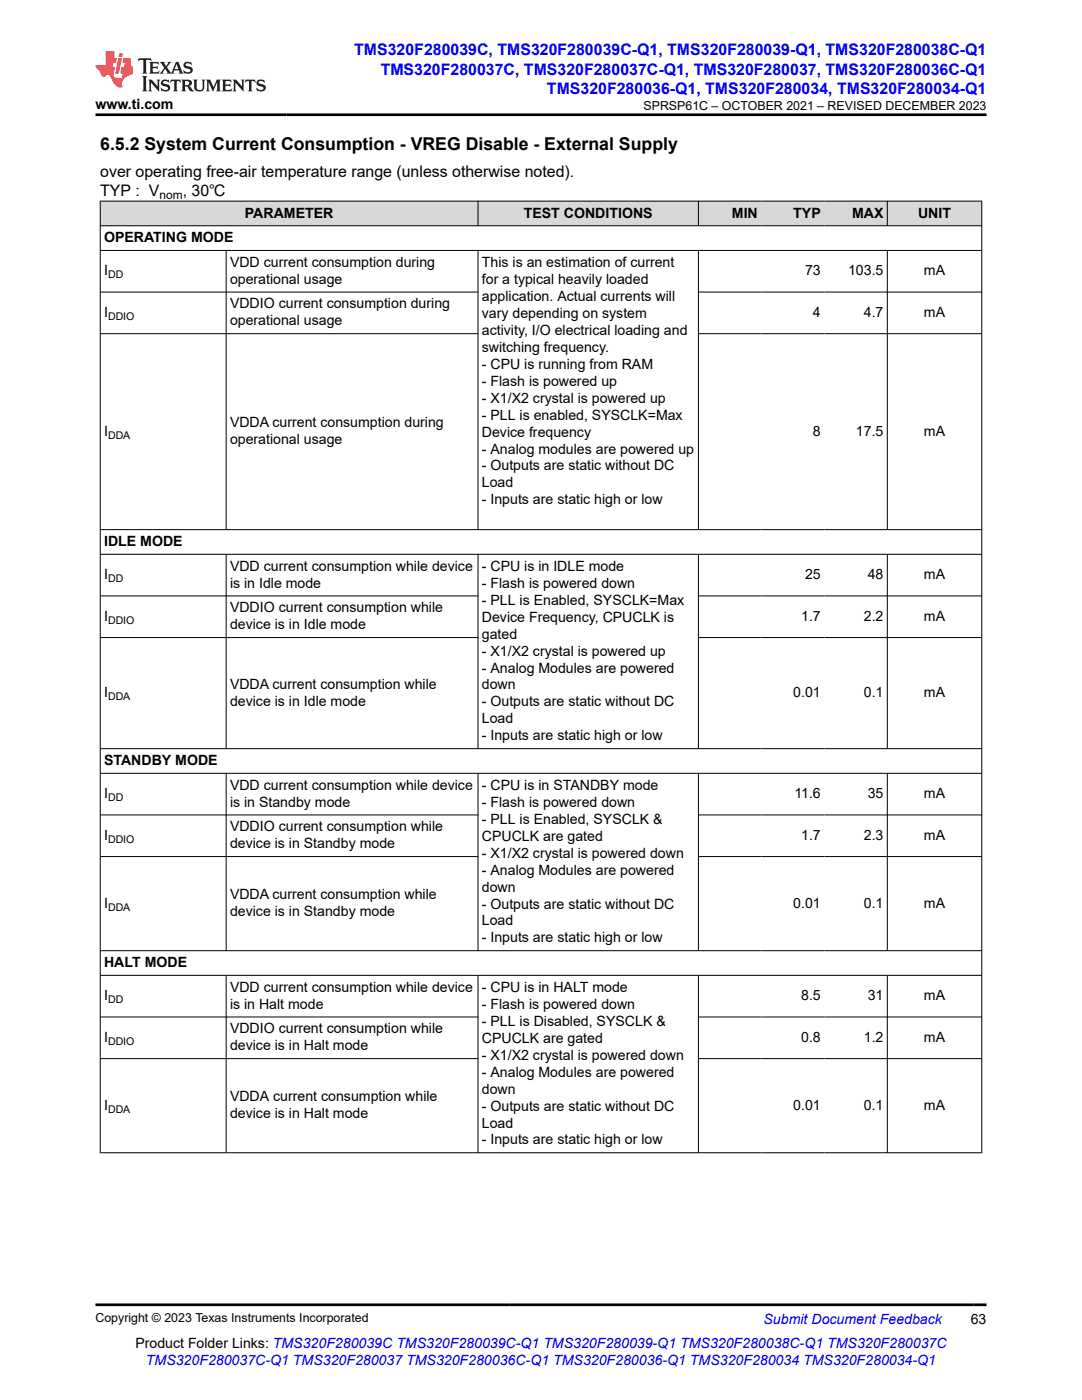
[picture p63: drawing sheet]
<svg xmlns="http://www.w3.org/2000/svg" width="216mm" height="279mm" viewBox="0 0 216 279" stroke-linecap="round" stroke-linejoin="round" font-family="sans-serif">
<defs><g id="words">
<text font-size="3.5" x="20" y="29.9">6.5.2 System Current Consumption - VREG Disable - External Supply</text>
<g font-size="3.2" fill="#00f">
<text x="70.7" y="11.1">TMS320F280039C, TMS320F280039C-Q1, TMS320F280039-Q1, TMS320F280038C-Q1</text>
<text x="76" y="14.9">TMS320F280037C, TMS320F280037C-Q1, TMS320F280037, TMS320F280036C-Q1</text>
<text x="109.1" y="18.7">TMS320F280036-Q1, TMS320F280034, TMS320F280034-Q1</text>
</g>
<g font-size="3.2">
<text x="20" y="35.3">over operating free-air temperature range (unless otherwise noted).</text>
<text x="20" y="39.1">TYP : V</text>
<text x="36.5" y="39.1">, 30℃</text>
</g>
<g font-size="2.8">
<text x="19" y="21.8">www.ti.com</text>
<text x="48.9" y="43.4">PARAMETER</text>
<text x="104.5" y="43.4">TEST CONDITIONS</text>
<text x="146" y="43.4">MIN</text>
<text x="158.3" y="43.4">TYP</text>
<text x="170" y="43.4">MAX</text>
<text x="183.2" y="43.4">UNIT</text>
<text x="20.8" y="48.3">OPERATING MODE</text>
<text x="45.9" y="53.3">VDD current consumption during</text>
<text x="96.2" y="53.3">This is an estimation of current</text>
<text x="20.8" y="54.9">I</text>
<text x="45.9" y="56.6">operational usage</text>
<text x="96.2" y="56.6">for a typical heavily loaded</text>
<text x="160.6" y="54.9">73</text>
<text x="169.2" y="54.9">103.5</text>
<text x="184.4" y="54.9">mA</text>
<text x="20.8" y="63.3">I</text>
<text x="45.9" y="61.6">VDDIO current consumption during</text>
<text x="45.9" y="64.9">operational usage</text>
<text x="96.2" y="60">application. Actual currents will</text>
<text x="96.2" y="63.4">vary depending on system</text>
<text x="162.2" y="63.3">4</text>
<text x="172.4" y="63.3">4.7</text>
<text x="184.4" y="63.3">mA</text>
<text x="96.2" y="66.8">activity, I/O electrical loading and</text>
<text x="96.2" y="70.2">switching frequency.</text>
<text x="96.2" y="73.6">- CPU is running from RAM</text>
<text x="96.2" y="77">- Flash is powered up</text>
<text x="96.2" y="80.3">- X1/X2 crystal is powered up</text>
<text x="96.2" y="83.7">- PLL is enabled, SYSCLK=Max</text>
<text x="20.8" y="87">I</text>
<text x="45.9" y="85.3">VDDA current consumption during</text>
<text x="45.9" y="88.7">operational usage</text>
<text x="96.2" y="87.1">Device frequency</text>
<text x="162.2" y="87">8</text>
<text x="170.8" y="87">17.5</text>
<text x="184.4" y="87">mA</text>
<text x="96.2" y="90.5">- Analog modules are powered up</text>
<text x="96.2" y="93.9">- Outputs are static without DC</text>
<text x="96.2" y="97.3">Load</text>
<text x="96.2" y="100.7">- Inputs are static high or low</text>
<text x="20.8" y="109">IDLE MODE</text>
<text x="45.9" y="113.9">VDD current consumption while device</text>
<text x="96.2" y="113.9">- CPU is in IDLE mode</text>
<text x="20.8" y="115.6">I</text>
<text x="45.9" y="117.3">is in Idle mode</text>
<text x="96.2" y="117.3">- Flash is powered down</text>
<text x="160.6" y="115.6">25</text>
<text x="173.1" y="115.6">48</text>
<text x="184.4" y="115.6">mA</text>
<text x="20.8" y="123.9">I</text>
<text x="45.9" y="122.2">VDDIO current consumption while</text>
<text x="45.9" y="125.6">device is in Idle mode</text>
<text x="96.2" y="120.7">- PLL is Enabled, SYSCLK=Max</text>
<text x="96.2" y="124.1">Device Frequency, CPUCLK is</text>
<text x="159.9" y="123.9">1.7</text>
<text x="172.4" y="123.9">2.2</text>
<text x="184.4" y="123.9">mA</text>
<text x="96.2" y="127.4">gated</text>
<text x="96.2" y="130.8">- X1/X2 crystal is powered up</text>
<text x="45.9" y="137.4">VDDA current consumption while</text>
<text x="96.2" y="134.2">- Analog Modules are powered</text>
<text x="96.2" y="137.6">down</text>
<text x="20.8" y="139.1">I</text>
<text x="45.9" y="140.8">device is in Idle mode</text>
<text x="96.2" y="141">- Outputs are static without DC</text>
<text x="158.3" y="139.1">0.01</text>
<text x="172.4" y="139.1">0.1</text>
<text x="184.4" y="139.1">mA</text>
<text x="96.2" y="144.4">Load</text>
<text x="96.2" y="147.8">- Inputs are static high or low</text>
<text x="20.8" y="152.7">STANDBY MODE</text>
<text x="20.8" y="159.3">I</text>
<text x="45.9" y="157.6">VDD current consumption while device</text>
<text x="45.9" y="161">is in Standby mode</text>
<text x="96.2" y="157.6">- CPU is in STANDBY mode</text>
<text x="96.2" y="161">- Flash is powered down</text>
<text x="158.5" y="159.3">11.6</text>
<text x="173.1" y="159.3">35</text>
<text x="184.4" y="159.3">mA</text>
<text x="20.8" y="167.6">I</text>
<text x="45.9" y="165.9">VDDIO current consumption while</text>
<text x="96.2" y="164.4">- PLL is Enabled, SYSCLK &amp;</text>
<text x="96.2" y="167.8">CPUCLK are gated</text>
<text x="159.9" y="167.6">1.7</text>
<text x="172.4" y="167.6">2.3</text>
<text x="184.4" y="167.6">mA</text>
<text x="45.9" y="169.3">device is in Standby mode</text>
<text x="96.2" y="171.2">- X1/X2 crystal is powered down</text>
<text x="45.9" y="179.5">VDDA current consumption while</text>
<text x="96.2" y="174.5">- Analog Modules are powered</text>
<text x="96.2" y="177.9">down</text>
<text x="20.8" y="181.2">I</text>
<text x="45.9" y="182.8">device is in Standby mode</text>
<text x="96.2" y="181.3">- Outputs are static without DC</text>
<text x="96.2" y="184.7">Load</text>
<text x="158.3" y="181.2">0.01</text>
<text x="172.4" y="181.2">0.1</text>
<text x="184.4" y="181.2">mA</text>
<text x="96.2" y="188.1">- Inputs are static high or low</text>
<text x="20.8" y="193">HALT MODE</text>
<text x="45.9" y="197.9">VDD current consumption while device</text>
<text x="96.2" y="197.9">- CPU is in HALT mode</text>
<text x="20.8" y="199.6">I</text>
<text x="45.9" y="201.3">is in Halt mode</text>
<text x="96.2" y="201.3">- Flash is powered down</text>
<text x="159.9" y="199.6">8.5</text>
<text x="173.1" y="199.6">31</text>
<text x="184.4" y="199.6">mA</text>
<text x="20.8" y="207.9">I</text>
<text x="45.9" y="206.2">VDDIO current consumption while</text>
<text x="45.9" y="209.6">device is in Halt mode</text>
<text x="96.2" y="204.7">- PLL is Disabled, SYSCLK &amp;</text>
<text x="96.2" y="208.1">CPUCLK are gated</text>
<text x="159.9" y="207.9">0.8</text>
<text x="172.4" y="207.9">1.2</text>
<text x="184.4" y="207.9">mA</text>
<text x="96.2" y="211.5">- X1/X2 crystal is powered down</text>
<text x="96.2" y="214.9">- Analog Modules are powered</text>
<text x="20.8" y="221.5">I</text>
<text x="45.9" y="219.8">VDDA current consumption while</text>
<text x="96.2" y="218.2">down</text>
<text x="96.2" y="221.6">- Outputs are static without DC</text>
<text x="158.3" y="221.5">0.01</text>
<text x="172.4" y="221.5">0.1</text>
<text x="184.4" y="221.5">mA</text>
<text x="45.9" y="223.2">device is in Halt mode</text>
<text x="96.2" y="225">Load</text>
<text x="96.2" y="228.4">- Inputs are static high or low</text>
<text x="27" y="269">Product Folder Links: TMS320F280039C TMS320F280039C-Q1 TMS320F280039-Q1 TMS320F280038C-Q1 TMS320F280037C</text>
<text x="193.7" y="264.2">63</text>
</g>
<g font-size="2.8" fill="#00f">
<text x="152.4" y="264.2">Submit Document Feedback</text>
<text x="29.1" y="272.4">TMS320F280037C-Q1 TMS320F280037 TMS320F280036C-Q1 TMS320F280036-Q1 TMS320F280034 TMS320F280034-Q1</text>
</g>
<g font-size="2.5">
<text x="128.4" y="21.9">SPRSP61C – OCTOBER 2021 – REVISED DECEMBER 2023</text>
<text x="19" y="263.9">Copyright © 2023 Texas Instruments Incorporated</text>
</g>
<text font-size="2.4" x="31.8" y="39.7">nom</text>
<g font-size="2.1">
<text x="21.6" y="55.5">DD</text>
<text x="21.6" y="63.8">DDIO</text>
<text x="21.6" y="87.5">DDA</text>
<text x="21.6" y="116.2">DD</text>
<text x="21.6" y="124.5">DDIO</text>
<text x="21.6" y="139.7">DDA</text>
<text x="21.6" y="159.9">DD</text>
<text x="21.6" y="168.2">DDIO</text>
<text x="21.6" y="181.7">DDA</text>
<text x="21.6" y="200.2">DD</text>
<text x="21.6" y="208.5">DDIO</text>
<text x="21.6" y="222">DDA</text>
</g>
</g></defs>
<g fill="#d8d8d8">
<path d="M20 40.1h175.9v5h-175.9z" fill-rule="evenodd"/>
<path d="M20.1 40.2h75.2v4.8h-75.2z" fill-rule="evenodd"/>
<path d="M95.4 40.2h43.9v4.8h-43.9z" fill-rule="evenodd"/>
<path d="M139.4 40.2h12.5v4.8h-12.5z" fill-rule="evenodd"/>
<path d="M151.9 40.2h12.6v4.8h-12.6z" fill-rule="evenodd"/>
<path d="M164.5 40.2h12.5v4.8h-12.5z" fill-rule="evenodd"/>
<path d="M177.1 40.2h18.7v4.8h-18.7z" fill-rule="evenodd"/>
</g>
<g fill="none" stroke="#000" stroke-width=".2">
<path d="M19.9 40.1h176.1M19.9 45.1h176.1M19.9 50h176.1M19.9 58.3h75.5M20 40.1v190M45.1 50v55.8M95.4 40.1v5M95.4 50v55.8M139.4 40.1v5M139.4 50v55.8M139.4 58.3h56.6M177.1 40.1v5"/>
<path d="M177.1 50v55.8M195.9 40.1v190M19.9 66.6h75.5M139.4 66.6h56.6M19.9 105.7h176.1M19.9 110.6h176.1M19.9 118.9h75.5M45.1 110.6v38.9M95.4 110.6v38.9M139.4 110.6v38.9M139.4 118.9h56.6M177.1 110.6v38.9"/>
<path d="M19.9 127.2h75.5M139.4 127.2h56.6M19.9 149.4h176.1M19.9 154.3h176.1M45.1 154.3v35.5M95.4 154.3v35.5M139.4 154.3v35.5M177.1 154.3v35.5M19.9 162.6h75.5M19.9 170.9h75.5M139.4 162.6h56.6M139.4 170.9h56.6"/>
<path d="M19.9 189.7h176.1M19.9 194.7h176.1M45.1 194.7v35.4M95.4 194.7v35.4M139.4 194.7v35.4M177.1 194.7v35.4M19.9 203h75.5M19.9 211.3h75.5M139.4 203h56.6M139.4 211.3h56.6M19.9 230.1h176.1"/>
</g>
<path d="M27.7 11.6l-.2 .6 .5-.2h.6v.1v2.2l-.2 .4h1l-.2-.4v-2.2v-.1h.5l.5 .2-.1-.6zM29.8 12.4l.2 .3v1.6l-.2 .4h1.9l.1-.6a1.08 1.08 0 0 1-1.3 .2v-.7h.6l.4 .2v-.7l-.4 .2h-.6v-.5l.2-.2a1 1 0 0 1 1 .3l-.1-.5zM31.8 12.4l1 1.1-1 1.2h.9l-.2-.2 .4-.8 .5 .8-.2 .2h1.6l-.2-.2 .1-.5h1l.1 .5-.1 .2h.9l-.2-.4-.8-1.9h-.5l-1 2.1-.8-1.1 .9-1h-.8l.2 .2-.5 .6-.3-.6 .1-.2zM35.2 12.8l.4 1h-.8zM36.8 12.5a.65 .65 0 0 0-.2 .7 .65 .65 0 0 0 .6 .5l.7 .1 .1 .3a.79 .79 0 0 1-.7 .4 .79 .79 0 0 1-.7-.5l.1 .7 .2-.1a.93 .93 0 0 0 1.1 0 .93 .93 0 0 0 .4-.9 1.46 1.46 0 0 0-1.2-.6l-.1-.3a1.09 1.09 0 0 1 1.2 .2l-.2-.6-.1 .1-.6-.2zM28.4 15.2l.2 .4v2.2l-.2 .4h1l-.2-.4v-2.2l.2-.4zM29.6 15.9l.2 .4v1.5l-.2 .4h.8l-.3-.4v-1.3l1.7 1.8v-2l.2-.4h-.8l.2 .2 .1 1.1-1.2-1.3zM32.3 16a.65 .65 0 0 0-.2 .8 .65 .65 0 0 0 .7 .4l.6 .2 .1 .2a.79 .79 0 0 1-.7 .4 .79 .79 0 0 1-.7-.5l.1 .7 .2-.1a.93 .93 0 0 0 1.1 .1 .93 .93 0 0 0 .4-1 1.46 1.46 0 0 0-1.2-.5l-.1-.4a1.09 1.09 0 0 1 1.2 .2l-.2-.6-.1 .1-.6-.1zM34.1 15.9l-.1 .6a.63 .63 0 0 1 .7-.3l.1 1.6-.3 .4h1l-.2-.4v-1.6a.66 .66 0 0 1 .8 .3l-.1-.6zM36.2 15.9l.2 .4v1.5l-.2 .4h.9l-.2-.2v-.7h.5l.1 .2a.79 .79 0 0 0 1.2 .6l-1-.9a.61 .61 0 0 0 .6-.6 .61 .61 0 0 0-.5-.7zM36.9 16.2h.2a.47 .47 0 0 1 .5 .1 .47 .47 0 0 1 .1 .5l-.2 .1-.6 .1zM38.5 15.9l.2 .2a2.27 2.27 0 0 0 .4 2 1.04 1.04 0 0 0 1.7-.7v-1.3l.2-.2h-.8l.2 .4v1.1a.6 .6 0 0 1-.6 .6 .6 .6 0 0 1-.6-.6v-1.1l.3-.4zM41.1 15.9l.2 .4v1.5l-.2 .4h.7l-.2-.4v-1.4l.9 1.9 .8-1.9v1.4l-.2 .4h1l-.3-.4v-1.5l.3-.4h-.8l-.7 1.5-.7-1.5zM44.3 15.9l.2 .4v1.5l-.2 .4h1.9l.1-.6a1.09 1.09 0 0 1-1.3 .2v-.7h.6l.4 .2v-.6l-.4 .2h-.6v-.6l.2-.1a1.01 1.01 0 0 1 1 .3l-.1-.6zM46.4 15.9l.3 .4v1.5l-.3 .4h.8l-.2-.4v-1.3l1.6 1.8v-2l.2-.4h-.7l.2 .2v1.1l-1.2-1.3zM49 15.9l-.1 .6a.63 .63 0 0 1 .8-.3v1.6l-.3 .4h1l-.2-.4v-1.6a.66 .66 0 0 1 .8 .3l-.1-.6zM51.4 16a.65 .65 0 0 0-.2 .8 .65 .65 0 0 0 .6 .4l.6 .2 .2 .2a.79 .79 0 0 1-.8 .4 .79 .79 0 0 1-.6-.5l.1 .7 .2-.1a.93 .93 0 0 0 1 .1 .93 .93 0 0 0 .5-1 1.46 1.46 0 0 0-1.3-.5l-.1-.4a1.09 1.09 0 0 1 1.3 .2l-.2-.6-.2 .1-.5-.1z" fill="#231f20"/>
<path d="M21.1 10.3v2.7h-2.1l.1 .4 .9 1a.95 .95 0 0 0 .9 .9 .59 .59 0 0 1 .6-.4 .59 .59 0 0 1 .5 .3l.4 .8a1.59 1.59 0 0 0 2.1 1.4 1.61 1.61 0 0 1 1-2.3l1-.3-.1-1.5a1.59 1.59 0 0 1-.4-1.7h-1.4l-.2 .9h.5l-.1 .9h-.5l-.2 .9v.3l.4 .1-.2 .9h-.6a.73 .73 0 0 1-1.1-.7l.3-1.5h-.5l.2-.9h.5l.2-.9h-.5v-1.3zM23.6 11.6l-.6 3.1h.7l.6-3.1zM23.8 10.7l-.1 .6h.7l.1-.6z" fill="#ed1c24"/>
<path d="M19 22.9h177.8M19 260.4h177.8" fill="none" stroke="#000" stroke-width=".53"/>
<use href="#words"/>
</svg>
